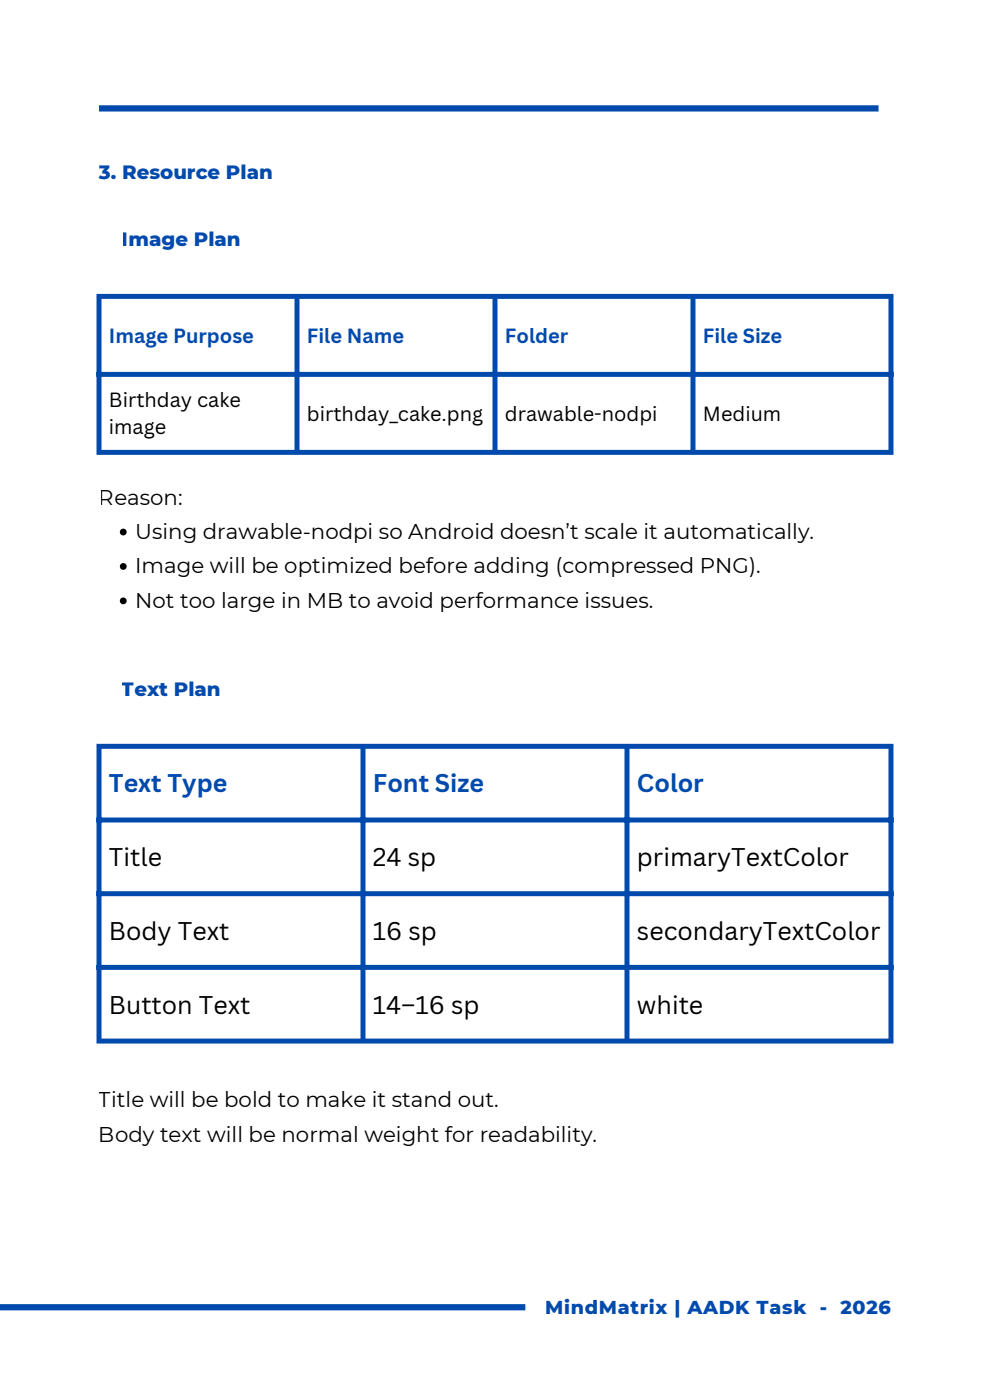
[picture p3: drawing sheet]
<svg xmlns="http://www.w3.org/2000/svg" width="210mm" height="297mm" viewBox="0 0 210 297" stroke-linecap="round" stroke-linejoin="round" font-family="sans-serif">
<defs><g id="words">
<g font-size="5.3" fill="#004aad">
<text x="23.1" y="168.2">Text Type</text>
<text x="79.1" y="168.2">Font Size</text>
<text x="135.2" y="168.2">Color</text>
</g>
<g font-size="5.3">
<text x="23.1" y="183.8">Title</text>
<text x="79.1" y="183.8">24 sp</text>
<text x="135.2" y="183.8">primaryTextColor</text>
<text x="23.1" y="199.5">Body Text</text>
<text x="79.1" y="199.5">16 sp</text>
<text x="135.2" y="199.5">secondaryTextColor</text>
<text x="23.1" y="215.1">Button Text</text>
<text x="79.1" y="215.1">14–16 sp</text>
<text x="135.2" y="215.1">white</text>
</g>
<g font-size="4.5">
<text x="21" y="107.1">Reason:</text>
<text x="28.7" y="114.4">Using drawable-nodpi so Android doesn’t scale it automatically.</text>
<text x="28.7" y="121.7">Image will be optimized before adding (compressed PNG).</text>
<text x="28.7" y="129">Not too large in MB to avoid performance issues.</text>
<text x="21" y="235">Title will be bold to make it stand out.</text>
<text x="21" y="242.3">Body text will be normal weight for readability.</text>
</g>
<g font-size="4.2" fill="#004aad">
<text x="21" y="38">3. Resource Plan</text>
<text x="25.9" y="52.2">Image Plan</text>
<text x="23.1" y="72.7">Image Purpose</text>
<text x="65.1" y="72.7">File Name</text>
<text x="107.2" y="72.7">Folder</text>
<text x="149.2" y="72.7">File Size</text>
<text x="25.9" y="147.7">Text Plan</text>
</g>
<g font-size="4.2">
<text x="23.1" y="86.3">Birthday cake</text>
<text x="65.1" y="89.3">birthday_cake.png</text>
<text x="107.2" y="89.3">drawable-nodpi</text>
<text x="149.2" y="89.3">Medium</text>
<text x="23.1" y="92.2">image</text>
</g>
<text font-size="4" fill="#004aad" x="115.7" y="278.9">MindMatrix | AADK Task - 2026</text>
</g></defs>
<path d="M21 23h165.4M0 277.4h111.5" fill="none" stroke="#004aad" stroke-width="1.3" stroke-linecap="butt"/>
<g fill="#fff">
<path d="M21 62.9h42.1v16.7h-42.1z"/>
<path d="M63 62.9h42.1v16.7h-42.1z"/>
<path d="M105 62.9h42.1v16.7h-42.1z"/>
<path d="M147.1 62.9h42v16.7h-42z"/>
<path d="M21 79.5h42.1v16.5h-42.1z"/>
<path d="M63 79.5h42.1v16.5h-42.1z"/>
<path d="M105 79.5h42.1v16.5h-42.1z"/>
<path d="M147.1 79.5h42v16.5h-42z"/>
</g>
<path d="M21 63.4v32.1zM63 63.4v32.1zM105 63.4v32.1zM147.1 63.4v32.1zM189.1 63.4v32.1zM20.5 62.9h169.1zM20.5 79.5h169.1zM20.5 96h169.1z" fill="#000"/>
<path d="M20.5 62.9h169.1M20.5 79.5h169.1M21 63.4v32.1M63 63.4v32.1M105 63.4v32.1M147.1 63.4v32.1M189.1 63.4v32.1M20.5 96h169.1" fill="none" stroke="#004aad" stroke-width="1.1" stroke-linecap="butt"/>
<g fill="#fff">
<path d="M21 158.4h56.1v15.6h-56.1z"/>
<path d="M77 158.4h56.1v15.6h-56.1z"/>
<path d="M133.1 158.4h56v15.6h-56z"/>
<path d="M21 174h56.1v15.7h-56.1z"/>
<path d="M77 174h56.1v15.7h-56.1z"/>
<path d="M133.1 174h56v15.7h-56z"/>
<path d="M21 189.7h56.1v15.6h-56.1z"/>
<path d="M77 189.7h56.1v15.6h-56.1z"/>
<path d="M133.1 189.7h56v15.6h-56z"/>
<path d="M21 205.3h56.1v15.6h-56.1z"/>
<path d="M77 205.3h56.1v15.6h-56.1z"/>
<path d="M133.1 205.3h56v15.6h-56z"/>
</g>
<g fill="#000">
<path d="M21 158.9v61.5zM77 158.9v61.5zM133 158.9v61.5zM189.1 158.9v61.5zM20.5 158.4h169.1zM20.5 174h169.1zM20.5 189.7h169.1zM20.5 205.3h169.1zM20.5 220.9h169.1z"/>
<circle cx="26.2" cy="112.9" r=".72"/>
<circle cx="26.2" cy="120.2" r=".72"/>
<circle cx="26.2" cy="127.5" r=".72"/>
</g>
<path d="M20.5 158.4h169.1M21 158.9v61.5M77 158.9v61.5M133 158.9v61.5M189.1 158.9v61.5M20.5 174h169.1M20.5 189.7h169.1M20.5 205.3h169.1M20.5 220.9h169.1" fill="none" stroke="#004aad" stroke-width="1.1" stroke-linecap="butt"/>
<use href="#words"/>
</svg>
